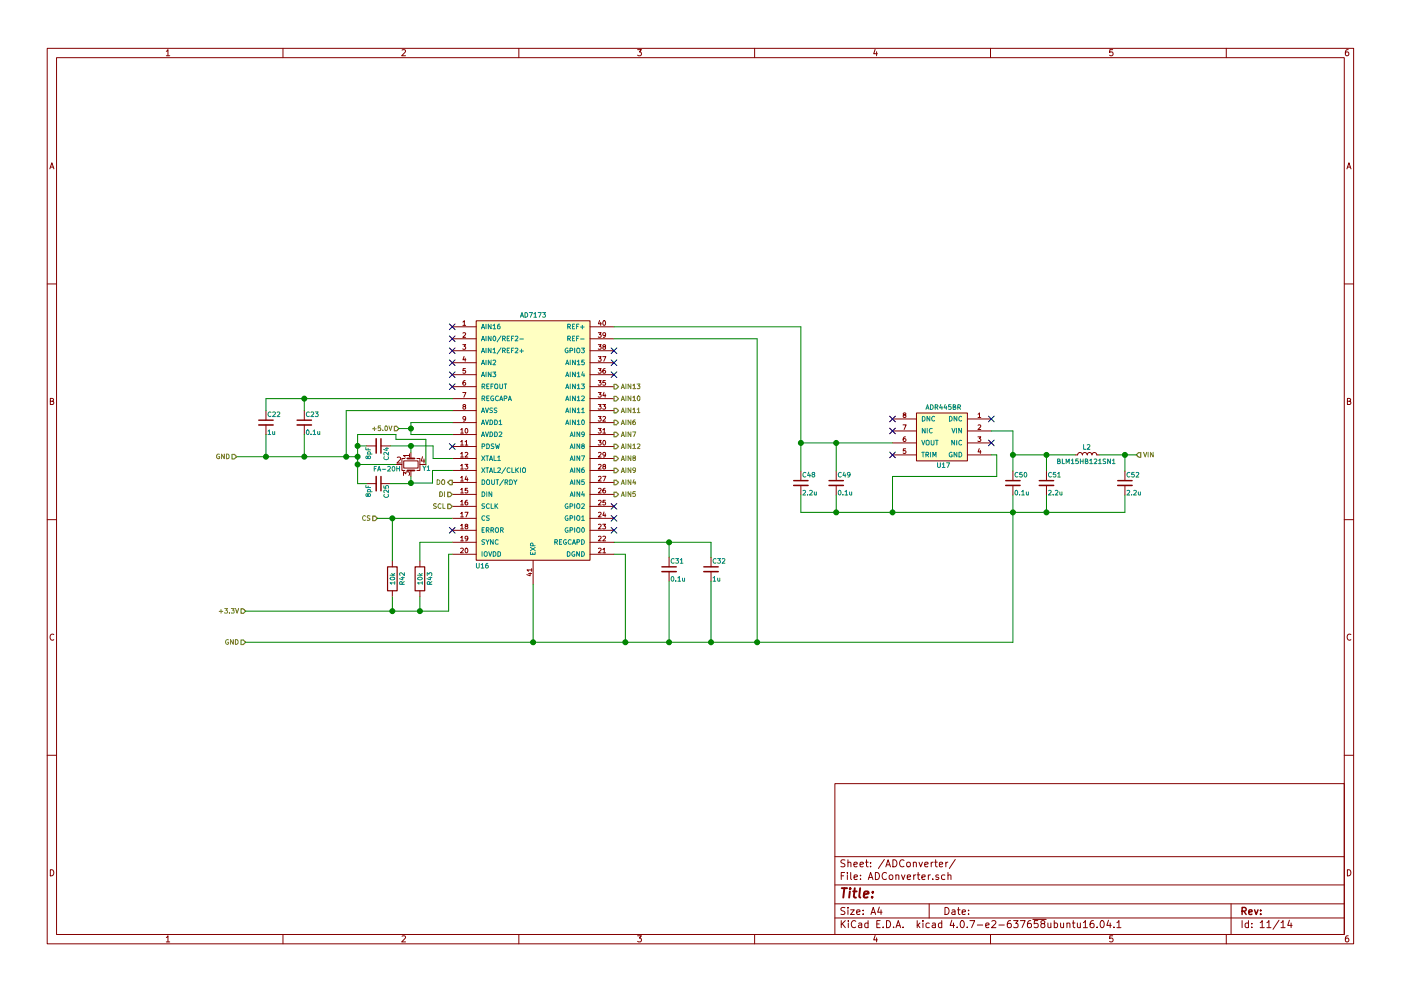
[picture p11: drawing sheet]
<svg xmlns="http://www.w3.org/2000/svg" width="297mm" height="210mm" viewBox="0 0 297 210" stroke-linecap="round" stroke-linejoin="round" font-family="sans-serif">
<g fill="none" stroke="#840000" stroke-width=".21">
<path d="M10 10.3h277v189.9h-277zM12 12.2h273v186.1h-273zM35.3 10.9l.3-.4v1.3M35.3 11.8h.7M60 10.3v1.9M85.2 10.6l.5-.1 .3 .4-.8 .9h.8M110 10.3v1.9M135.2 10.5h.8l-.4 .5 .3 .1 .1 .2-.1 .4-.2 .1-.5-.1M160 10.3v1.9M185.5 10.5l-.3 .9h.8M185.9 11v.8M210 10.3v1.9"/>
<path d="M235.9 10.5h-.6v.6h.6l.1 .5-.3 .2-.4-.1M260 10.3v1.9M285.9 10.5l-.4 .1-.2 .2-.1 .8 .3 .2 .4-.1 .1-.4-.1-.2-.4-.1-.3 .3M10.6 35.8l.4-1.3 .4 1.3M10.7 35.5h.6M285.6 35.8l.4-1.3 .4 1.3M285.7 35.5h.6M10 60.2h2M95.9 69.3h5.1M95.9 71.9h5.1M95.9 74.4h5.1M95.9 77h5.1"/>
<path d="M95.9 79.5h5.1M98.1 73.1h.6l-.3 .4 .3 .2v.3h-.6M98.1 68.3l.4-.3v1M98.1 70.7l.4-.1 .2 .3-.6 .7h.6M98.1 69h.6M98.4 75.6l-.3 .7h.7M98.6 76v.7M98.7 78.2h-.5l-.1 .5 .5-.1 .1 .4-.2 .2-.4-.1M101 68.1h24.1v50.8h-24.1zM125.1 69.3h5.1M125.1 71.9h5.1M125.1 74.4h5.1"/>
<path d="M125.1 77h5.1M125.1 79.5h5.1M126.8 78.2h.7l-.4 .4 .4 .2-.1 .3h-.6M126.8 75.7h.7l-.4 .3 .4 .2-.1 .3h-.6M126.8 73.1h.7l-.4 .4 .4 .2-.1 .3h-.6M126.8 70.6h.7l-.4 .4 .4 .1-.1 .4h-.6M127.1 68l-.2 .7h.6M127.4 68.4v.6M127.8 75.7h.6l-.4 1M127.9 68.1l.2-.1a.48 .48 0 0 1 .3 .6 .48 .48 0 0 1-.4 .4l-.2-.3zM128 73.6l-.1-.4h.4v.3l-.5 .2 .2 .4 .4-.2-.2-.3M128.3 78.2l-.4 .2-.1 .6 .2 .2 .3-.1v-.5h-.3l-.2 .2"/>
<path d="M128.4 71l-.2 .2-.4-.2 .1-.3 .3-.1a.62 .62 0 0 1-.1 1h-.2M285 60.2h2M10.7 85.1h.5l.1-.5-.6-.1v1.3h.5l.2-.4-.3-.3M56.4 87.1v2M56.4 90.2v2M64.5 87.1v2M64.5 90.2v2M77.7 94.6h2.1M80.8 94.6h2M83.9 98.5h1.3M84.2 97.1l.5-.1 .2 .3-.7 .9h.7M85.6 97.8h3v1.5h-3z"/>
<path d="M85.9 97.3h-.7v2.5h.7M86.8 96.6h-1.3l.4 .4M86.8 96.3v.7M87.1 96v1.3M87.1 99.8v1.3M88.4 97.3h.6v2.5h-.6M89 98.5h1.3M89.6 96.9l-.3 .9h.8M89.9 97.4v.8M95.9 82h5.1M95.9 84.6h5.1M95.9 87.1h5.1"/>
<path d="M95.9 89.7h5.1M95.9 92.2h5.1M95.9 94.7h5.1M95.9 97.3h5.1M95.9 99.8h5.1M97.7 91.2l.3-.3v1M97.7 93.7l.3-.3v1M97.7 96.3l.3-.3v1M97.7 98.8l.3-.3v1M97.7 91.9h.5M97.7 94.4h.5M97.7 97h.5"/>
<path d="M97.7 99.5h.5M98.1 83.3h.7l-.5 1M98.3 86.3l-.1-.4h.4l.1 .3-.6 .2 .2 .4 .4-.2-.2-.3M98.6 98.5h.6l-.3 .4 .3 .2-.1 .3h-.5M98.6 93.7l.3-.3v1M98.6 96.1l.4-.1 .2 .3-.6 .7h.6M98.6 94.4h.6M98.6 80.7l-.4 .3-.1 .6 .2 .1 .4-.1-.1-.4-.3-.1-.2 .2M98.7 91l.2-.1a.48 .48 0 0 1 .3 .5 .48 .48 0 0 1-.4 .4l-.2-.3zM98.7 88.8l-.2 .2-.4-.2 .1-.3 .3-.1a.62 .62 0 0 1 0 1h-.3M125.1 82h5.1M125.1 84.6h5.1"/>
<path d="M125.1 87.1h5.1M125.1 89.7h5.1M125.1 92.2h5.1M125.1 94.7h5.1M125.1 97.3h5.1M125.1 99.8h5.1M126.8 93.4h.7l-.4 .4 .4 .2-.1 .3h-.6M126.8 90.9h.7l-.4 .4 .4 .2-.1 .3h-.6M126.8 88.4h.7l-.4 .3 .4 .2-.1 .3h-.6M126.8 85.8h.7l-.4 .4 .4 .2-.1 .3h-.6M126.8 83.3h.7l-.4 .4 .4 .1-.1 .4h-.6M126.8 80.7h.7l-.4 .4 .4 .2-.1 .3h-.6"/>
<path d="M126.9 98.6l.4-.1 .2 .3-.7 .7h.7M126.9 96.1l.4-.1 .2 .3-.7 .7h.7M127.8 85.8h.6l-.3 .4 .3 .2-.1 .3h-.5M127.8 91.2l.3-.3v1M127.8 88.5l.4-.1 .2 .2-.6 .8h.6M127.8 91.9h.6M127.9 93.5l.2-.1a.48 .48 0 0 1 .3 .6 .48 .48 0 0 1-.4 .4l-.2-.3zM128 99l-.1-.4h.4v.3l-.5 .2 .2 .4 .4-.2-.2-.3M128.1 83.2l-.3 .7h.6M128.3 83.6v.7M128.3 80.7h-.4l-.1 .5h.5l.1 .4-.2 .1-.4-.1M128.4 96.4l-.2 .2-.4-.2 .1-.3 .3-.1a.62 .62 0 0 1-.1 1h-.2"/>
<path d="M169.8 99.9v2.1M177.3 99.9v2.1M189.2 88.9h5.1M189.2 91.4h5.1M189.2 94h5.1M189.2 96.5h5.1M191.5 90.1h.6l-.4 1M191.7 88l-.2-.3 .5-.1v.3l-.5 .3 .2 .4 .4-.2-.2-.4M192 92.7l-.5 .2v.6l.2 .2 .3-.1v-.5h-.3l-.2 .1M192 95.2h-.5v.5h.5l.1 .3-.2 .2-.4-.1M194.3 87.6h10.8v10.2h-10.8zM194.3 95.2h.1"/>
<path d="M205.1 88.9h5.1M205.1 91.4h5.1M205.1 94h5.1M205.1 96.5h5.1M207.3 92.7h.6l-.3 .4 .3 .1v.4h-.6M207.4 87.9l.3-.3v1M207.4 90.2l.3-.1 .2 .3-.6 .7h.6M207.4 88.6h.5M207.6 95.2l-.2 .7h.6M207.8 95.5v.7M214.8 99.9v2.1M221.9 99.9v2.1"/>
<path d="M228 96.5h.5l.1-.3 .3-.2 .4 .1 .2 .4 .1-.3 .3-.2 .4 .1 .2 .4 .1-.3 .3-.2 .4 .1 .2 .4 .1-.3 .3-.2 .5 .1 .1 .4h.5M238.5 99.9v2.1M285.7 85.1h.5l.1-.5-.6-.1v1.3h.5l.2-.4-.3-.3M10 110.3h2M77.7 102.6h2.1M80.8 102.6h2M83.2 119v1.3M85.5 100.9v-.8l.5 .4 .1-.4h.6l.1 .2-.1 .6M89 119v1.3M95.9 117.6h5.1M95.9 115.1h5.1M95.9 112.5h5.1"/>
<path d="M95.9 102.4h5.1M95.9 110h5.1M95.9 104.9h5.1M95.9 107.4h5.1M97.7 116.4l.3-.1 .2 .3-.6 .7h.6M97.7 101.3l.3-.2v1M97.7 103.9l.3-.3v1M97.7 106.4l.3-.3v1M97.7 109l.3-.3v1M97.7 111.5l.3-.3v1M97.7 114l.3-.2v1M97.7 102.1h.5"/>
<path d="M97.7 104.6h.5M97.7 107.1h.5M97.7 109.7h.5M97.7 112.2h.5M97.7 114.8h.5M98.6 108.7h.6l-.4 1M98.7 116.4l.2-.1a.48 .48 0 0 1 .3 .5 .48 .48 0 0 1-.4 .4l-.2-.3zM98.8 111.7l-.1-.4h.4v.3l-.5 .2 .2 .4 .4-.2-.2-.3M98.9 101l-.3 .7h.6M99.1 106.1l-.4 .3-.1 .6 .2 .1 .3-.1v-.4l-.3-.1-.2 .2M99.1 101.4v.7M99.1 103.6h-.4l-.1 .5 .5-.1 .1 .4-.2 .2-.4-.1"/>
<path d="M99.2 114.2l-.2 .2-.4-.2 .1-.3 .3-.1a.62 .62 0 0 1-.1 1h-.2M113 118.9v5M125.1 117.6h5.1M125.1 115.1h5.1M125.1 112.5h5.1M125.1 102.4h5.1M125.1 110h5.1M125.1 104.9h5.1M125.1 107.4h5.1M126.9 116.4l.4-.1 .2 .3-.7 .7h.7M126.9 113.9l.4-.1 .2 .2-.7 .8h.7M126.9 111.3l.4-.1 .2 .3-.7 .7h.7"/>
<path d="M126.9 108.8l.4-.1 .2 .3-.7 .7h.7M126.9 106.2l.4-.1 .2 .3-.7 .7h.7M126.9 103.7l.4-.1 .2 .3-.7 .7h.7M126.9 101.2l.4-.1 .2 .2-.7 .8h.7M127.8 111.2h.6l-.3 .4 .3 .2-.1 .3h-.5M127.8 101.1h.6l-.4 1M127.8 116.6l.3-.3v1M127.8 113.9l.4-.1 .2 .2-.6 .8h.6M127.8 117.3h.6M128.1 108.6l-.3 .7h.6M128.3 103.6l-.4 .2-.1 .6 .2 .2 .3-.1v-.5h-.3l-.2 .2M128.3 109v.7"/>
<path d="M128.3 106.1h-.4l-.1 .5h.5l.1 .4-.2 .1-.4-.1M141.9 118.2v2.1M150.7 118.2v2.1M169.8 103v2M177.3 103v2M214.8 103v2M221.9 103v2M238.5 103v2M285 110.3h2M11.4 134.6a.58 .58 0 0 0-.8 .6 .58 .58 0 0 0 .8 .5M83.2 125.3v1.3M89 125.3v1.3"/>
<path d="M112.1 121.7h.6M112.4 121.5v.7l-.7-.3M112.7 120.9h-1l.3 .3M112.7 120.6v.6M141.9 121.3v2M150.7 121.3v2M286.4 134.6a.58 .58 0 0 0-.8 .6 .58 .58 0 0 0 .8 .5M10 160.2h2M177 166.3h108v32h-108zM285 160.2h2M10.7 184.5a.65 .65 0 0 1 .7 .7 .65 .65 0 0 1-.7 .6zM35.3 198.9l.3-.4v1.3"/>
<path d="M35.3 199.8h.7M60 198.3v1.9M85.2 198.6l.5-.1 .3 .4-.8 .9h.8M110 198.3v1.9M135.2 198.5h.8l-.4 .5 .3 .1 .1 .2-.1 .4-.2 .1-.5-.1M160 198.3v1.9M177 194.8h108M177 191.8h108M177 187.8h108M177 181.8h108M178.4 195.3v1.5M178.4 185.8h.5"/>
<path d="M178.6 196l.6 .8M179.1 185.1h-.7v1.5M179.1 192.6l-.5-.1-.3 .3 .1 .3 .7 .4v.4l-.2 .1-.6-.1M179.1 182.5l-.5-.1-.3 .3 .1 .3 .7 .4v.4l-.2 .1-.6-.1M179.2 195.3l-.8 .9M179.7 185.1v.2M179.7 185.6v1M179.8 192.5v.2M179.8 183.1l.2-.2 .4 .1v.9M179.8 182.4v1.5M179.8 193v1M179.9 195.3v.2"/>
<path d="M179.9 195.8v1M180.3 193h.8l-.8 1h.8M180.4 185.1v1.3l.2 .2M181.1 183.4l.7-.1-.1-.3-.4-.1-.2 .2v.7h.6M181.1 186.1l.7-.1-.1-.3-.4-.1-.2 .2 .1 .7h.5M181.4 195.5a.71 .71 0 0 0-1 .5 .71 .71 0 0 0 .8 .8l.2-.1M181.6 193.5l.7-.1v-.3l-.4-.1-.3 .2 .1 .7h.6M182.1 195.9h.6v.9M182.3 183.4l.8-.1-.1-.3-.4-.1-.3 .2 .1 .7h.6M182.4 186.5v.1M182.4 185.7v.1M182.7 196.2l-.7 .3 .2 .3 .5-.1"/>
<path d="M183 193.9v.1M183 193.1v.1M183.5 182.9h.6M183.7 182.4v1.3l.4 .2M184 195.9l-.4-.1-.3 .3 .1 .6 .2 .1 .4-.1M184 195.3v1.5M184.1 186.6l.5-1.5 .5 1.5M184.2 186.2h.7M184.6 183.8v.1M184.6 183v.1M184.7 194l.4-1.5 .5 1.5M184.8 193.6h.7"/>
<path d="M185.5 198.5l-.3 .9h.8M185.6 185.1a.76 .76 0 0 1 .9 .8 .76 .76 0 0 1-.9 .7zM185.9 199v.8M185.9 196h.5M186.4 192.5l-.3 1h.9M186.6 195.3h-.7v1.5h.7M186.8 193v1M187.2 196.7v.1M187.5 182.3l-1.3 2M187.8 183.9l.5-1.5 .5 1.5M187.9 183.5h.7M188 195.3a.76 .76 0 0 1 .8 .8 .76 .76 0 0 1-.8 .7z"/>
<path d="M188 185.3a.71 .71 0 0 0-1 .5 .71 .71 0 0 0 .7 .8l.3-.1M188.6 185.7l.2-.1 .4 .1 .1 .6-.1 .2-.4 .1-.2-.1zM189.3 182.4a.76 .76 0 0 1 .9 .8 .76 .76 0 0 1-.9 .7zM189.5 196.7v.1M189.9 185.7l.2-.1 .4 .1 .1 .9M189.9 185.6v1M190 196.8l.4-1.5 .6 1.5M190.1 196.4h.7M191.1 185.6l.4 1 .4-1M191.5 196.7v.1M191.7 182.6a.71 .71 0 0 0-1 .5 .71 .71 0 0 0 .7 .8l.3-.1M192.3 183.1l.2-.2 .4 .2 .1 .5-.1 .2-.4 .1-.2-.1z"/>
<path d="M192.4 186.1l.7-.1-.1-.3-.4-.1-.2 .2v.7h.6M193.6 183.1l.3-.2 .3 .1 .1 .9M193.6 182.9v1M193.7 185.6v1M194.2 185.6l-.5 .3M194.5 195.3v1.5M194.5 185.6h.5M194.6 196.3l.4 .5M194.7 185.1v1.3l.3 .2M194.8 182.9l.4 1 .4-1M195 195.8l-.5 .6M195.5 186.1l.7-.1-.1-.3-.4-.1-.2 .2v.7h.6"/>
<path d="M195.7 195.3v.2M195.7 195.8v1M196.1 183.4l.7-.1-.1-.3-.4-.1-.2 .2v.7h.6M196.8 185.6v1M197 191.8v3M197 195.9l-.4-.1-.3 .3 .1 .6 .2 .1 .4-.1M197.3 185.6l-.5 .3M197.4 182.9v1M197.7 195.9h.6v.9M197.8 186.5v.1M197.9 182.9l-.5 .3M198.2 182.9h.5"/>
<path d="M198.3 196.2l-.7 .3 .2 .3 .5-.1M198.4 182.4v1.3l.3 .2M199 185.7l-.4-.1-.2 .2 .1 .2 .5 .2v.3h-.6M199.2 183.4l.7-.1-.1-.3-.4-.1-.2 .2v.7h.6M199.7 195.9l-.5-.1-.2 .3v.6l.2 .1 .5-.1M199.7 195.3v1.5M200.3 185.7l-.4-.1-.3 .3 .1 .6 .2 .1 .4-.1M200.4 192.5a.76 .76 0 0 1 .8 .8 .76 .76 0 0 1-.8 .7zM200.5 182.9v1M201 182.9l-.5 .3M201 185.7l.2-.1 .4 .1v.9M201 185.1v1.5"/>
<path d="M201.8 195.2l-.4 1.1h1M201.9 193.1h.5l.1 .9M202.2 195.8v1M202.5 193.4l-.7 .3 .2 .3 .5-.1M202.5 182.3l-1.2 2M202.9 196.7v.1M203 193h.6M203.2 192.5v1.3l.4 .2M203.8 195.4l.1-.1a.8 .8 0 0 1 .6 .8 .8 .8 0 0 1-.6 .7 .97 .97 0 0 1-.1-1.4zM204 193.5l.7-.1-.1-.3-.4-.1-.2 .2 .1 .7h.5M205.1 196.7v.1M205.4 193.9v.1"/>
<path d="M205.4 193.1v.1M205.6 195.3h1.1l-.7 1.5M207.2 196.3h1.2M209 196.3l.7-.1v-.3l-.5-.1-.2 .2 .1 .7h.6M210 198.3v1.9M210.3 195.5l.6-.2 .3 .5-1 1h1M211.8 196.3h1.1M214.3 195.3l-.5 .1a1.11 1.11 0 0 0-.1 1.3l.4 .1 .3-.1v-.5l-.3-.3-.4 .1-.1 .2M214.9 195.3h.9l-.5 .6 .5 .1v.7l-.2 .1-.7-.1M216.3 195.3h1l-.6 1.5M218.5 195.3l-.4 .1a1.11 1.11 0 0 0-.1 1.3l.4 .1 .2-.1 .1-.5-.3-.3-.4 .1-.2 .2M219 195.1h2.8"/>
<path d="M220 195.3h-.7v.7h.7l.1 .2-.1 .5-.2 .1-.5-.1M221 196l-.3-.3 .1-.2 .2-.2 .4 .1 .1 .2v.2l-.5 .2-.3 .3 .1 .4 .2 .1h.3l.2-.3v-.2l-.2-.3M222.2 195.8v.9l.4 .1 .2-.1M222.8 195.8v1M223.5 195.9l.5-.1 .2 .3-.1 .6h-.6M223.5 195.3v1.5M224.9 195.8v.9l.4 .1 .2-.1M225.5 195.8v1M226.2 196l.2-.2 .4 .1v.9M226.2 195.8v1M227.4 195.8h.5M227.6 195.3v1.3l.3 .2"/>
<path d="M228.4 195.8l.1 .9 .4 .1 .2-.1M229.1 195.8v1M229.7 195.8l.4-.5v1.5M229.7 196.8h.9M231.8 195.3l-.4 .1a1.11 1.11 0 0 0-.1 1.3l.4 .1 .2-.1 .1-.5-.3-.3-.4 .1-.2 .2M232.6 196.7v.1M233.4 195.5l.2-.2a.8 .8 0 0 1 .5 .8 .8 .8 0 0 1-.5 .7l-.4-.5zM235 195.2l-.3 1.1h.9M235.4 195.8v1M235.9 198.5h-.6v.7l.6-.1 .1 .5-.3 .2-.4-.1M236.2 196.7v.1M236.8 195.8l.4-.5v1.5"/>
<path d="M236.8 196.8h.9M260 198.3v1.9M261 191.8v6.5M263.3 195.3v1.5M264.7 195.9l-.4-.1-.3 .3 .1 .6 .2 .1 .4-.1M264.7 195.3v1.5M265.4 196.7v.1M265.4 195.9v.1M267.2 195.8l.4-.5v1.5M267.2 196.8h.8M268.6 195.8l.4-.5v1.5M268.6 196.8h.9"/>
<path d="M271.2 195.2l-1.3 2M271.6 195.8l.4-.5v1.5M271.6 196.8h.9M273.4 195.2l-.4 1.1h1M273.7 195.8v1M285.7 184.5a.65 .65 0 0 1 .7 .7 .65 .65 0 0 1-.7 .6zM285.9 198.5l-.4 .1-.2 .3-.1 .7 .3 .2 .4-.1 .1-.4-.1-.2-.4-.1-.3 .3"/>
</g>
<g fill="none" stroke="#840000" stroke-width=".3">
<path d="M54.9 89.1h3M63 89.1h3M80.8 93.1v3M80.8 101.1v3M168.3 102h3M175.8 102h3M213.2 102h3.1M220.3 102h3.1M237 102h3M140.3 120.3h3.1M149.2 120.3h3.1M263.3 193.3l.8-.1 .1-.2-.1-.3-.2-.2h-.6v1.5"/>
<path d="M263.7 193.3l.5 .7M264.8 193.5l.7-.1-.1-.3-.4-.1-.2 .2v.7h.6M266 193l.3 1 .4-1M267.3 193.9v.1M267.3 193.1v.1"/>
</g>
<path d="M178.5 188.4h1.1M179 188.4l-.2 2M180.2 189.1l-.2 1.3M180.3 188.4l-.1 .2 .2-.1-.1-.1-.1 .2M180.9 189.1h.7M181.2 188.4l-.2 1.8 .1 .1 .4 .1M182.4 188.4l-.2 1.8 .2 .2M183.2 189.8l.9-.2v-.4l-.6-.1-.3 .3v.9h.7M184.9 190.3v.1M185.1 189.2l-.1 .2-.1-.1 .2-.1-.1 .2" fill="none" stroke="#840000" stroke-width=".41"/>
<g fill="#ffffc2" stroke="#ffffc2" stroke-width=".21">
<path d="M101 68.1h24.1v50.8h-24.1z"/>
<path d="M194.3 87.6h10.8v10.2h-10.8z"/>
</g>
<g fill="none" stroke="#008484" stroke-width=".21">
<path d="M102.1 69.8l.3-1 .3 1M102.1 72.3l.3-1 .3 1M102.1 74.8l.3-.9 .3 .9M102.1 77.4l.3-1 .3 1M102.1 79.9l.3-1 .3 1M102.2 69.5h.4M102.2 72h.4M102.2 74.6h.4M102.2 77.1h.4M102.2 79.6h.4M103 68.8v1M103 71.3v1"/>
<path d="M103 73.9v.9M103 76.4v1M103 78.9v1M104.1 68.8v1l-.6-1v1M104.1 71.3v1l-.6-1v1M104.1 73.9v.9l-.6-.9v.9M104.1 76.4v1l-.6-1v1M104.1 78.9v1l-.6-1v1M104.5 78.9h.6l-.3 .4 .3 .2v.3h-.6M104.5 69.1l.3-.3v1M104.5 74.1l.3-.2v.9M104.5 76.5l.4-.1 .2 .3-.6 .7h.6"/>
<path d="M104.5 69.8h.6M104.5 74.8h.6M104.7 71.4l.1-.1a.48 .48 0 0 1 .3 .5 .48 .48 0 0 1-.4 .5l-.2-.4zM105.9 68.8l-.4 .2v.6l.2 .2 .3-.1-.1-.5h-.2l-.2 .1M106.2 71.3l-.8 1.2M106.2 73.8l-.8 1.3M106.6 71.9l.4-.1 .1-.4-.5-.1v1M106.6 74.4l.4-.1 .1-.3-.5-.1v.9M106.8 71.9l.3 .4M106.8 74.4l.3 .4M107.5 71.8h.4M107.5 74.3h.4"/>
<path d="M108 71.3h-.5v1h.5M108 73.9h-.5v.9h.5M108.4 71.8h.4M108.4 74.3h.4M108.9 71.3h-.5v1M108.9 73.9h-.5v.9M109.2 71.4l.4-.1 .2 .3-.6 .7h.6M109.2 74l.4-.1 .2 .2-.6 .7h.6M110.2 71.9h.8M110.2 74.5h.8M110.3 67.3l.4-1 .3 1M110.4 67h.5"/>
<path d="M110.6 74.1v.7M111.3 66.3a.5 .5 0 0 1 .6 .5 .5 .5 0 0 1-.6 .5zM112.2 66.3h.7l-.5 1M113.2 66.6l.3-.3v1M113.2 67.3h.6M114.1 66.3h.7l-.5 1M115 66.3h.6l-.3 .4 .3 .2v.3h-.6M119.9 79.9l.4-1 .3 1M119.9 77.4l.4-1 .3 1M120 77.1h.5M120 79.6h.5M120.4 69.3h.5v-.4l-.5-.1v1"/>
<path d="M120.4 71.9l.5-.1v-.4l-.5-.1v1M120.4 73.9a.45 .45 0 0 0-.6 .5 .45 .45 0 0 0 .6 .3v-.3h-.2M120.6 69.3l.4 .5M120.6 71.9l.4 .4M120.9 74.4l.4-.1 .1-.3-.5-.1v.9M120.9 76.4v1M120.9 78.9v1M121.4 71.8h.3M121.4 69.3h.3M121.8 68.8h-.4v1h.4M121.8 71.3h-.4v1h.4M121.8 73.9v.9"/>
<path d="M122 78.9v1l-.6-1v1M122 76.4v1l-.6-1v1M122.3 71.8h.3M122.3 69.3h.3M122.4 79.2l.3-.3v1M122.4 76.7l.3-.3v1M122.4 79.9h.6M122.4 77.4h.6M122.4 73.9h.3l.2 .1v.7l-.2 .1-.4-.1v-.5zM122.7 68.8h-.4v1M122.7 71.3h-.4v1M123.1 71.9h.8"/>
<path d="M123.1 69.4h.8M123.3 73.9h.6l-.3 .3 .3 .2v.3h-.6M123.5 69v.8M123.6 78.9l-.3 .7h.7M123.8 79.3v.6M123.9 76.4h-.5l-.1 .5 .5-.1 .1 .4-.2 .2-.4-.1M56.8 91.5l.3-.3v1M56.8 92.2h.6M57.5 87.5a.44 .44 0 0 0-.7 .4 .44 .44 0 0 0 .7 .4M57.8 87.5l.4-.1 .2 .3-.6 .7h.6M57.8 91.5l.1 .6h.3M58.2 91.5v.7"/>
<path d="M58.8 87.5l.3-.1 .2 .3-.6 .7h.6M65 91.3l.2-.1a.48 .48 0 0 1 .4 .5 .48 .48 0 0 1-.5 .4l-.2-.3zM65.6 87.5a.44 .44 0 0 0-.7 .4 .44 .44 0 0 0 .7 .4M65.9 87.5l.4-.1 .2 .3-.6 .7h.6M65.9 92.1v.1M66.4 91.5l.3-.3v1M66.4 92.2h.6M66.9 87.4h.6l-.4 .4 .4 .2-.1 .3h-.5M67.4 91.5v.6h.4M67.8 91.5v.7M77.6 95v.4h1M77.9 96.3h1"/>
<path d="M78 96.3l-.1-.2 .2-.2 .4 .1v.3M78 96.9l.2-.2 .4 .2-.1 .4h-.3l-.3-.5h-.3l.1 .5 .3-.2M78.1 95.1v.3M79.3 99.4h.4M79.8 99h-.5v.9M80.1 99.9l.3-.9 .3 .9M80.1 99.7h.5M81 99.6h.8M81.5 96.9a.44 .44 0 0 0 .4 .6 .44 .44 0 0 0 .4-.6M81.7 95.1h.7M82 95v.6l-.7-.3M82.2 99.1l.4-.1 .2 .2-.6 .7h.6"/>
<path d="M82.4 96v.6l-.7-.6-.3 .2 .1 .3M83.2 99.1l.2-.1a.48 .48 0 0 1 .3 .5 .48 .48 0 0 1-.4 .4l-.2-.3zM84.1 99.4h.6M84.1 99v.9M84.7 99v.9M89.6 98.8l.4 .6 .3-.6M90 99.4v.4M90.6 99.1l.3-.3v1M90.6 99.8h.5M102.1 87.5l.3-.9 .3 .9M102.1 90.1l.3-1 .3 1M102.1 92.6l.3-1 .3 1"/>
<path d="M102.1 96.7l.7 1M102.1 99.3l.7 .9M102.2 87.3h.4M102.2 89.8h.4M102.2 92.3h.4M102.2 82h.5v-.4l-.5-.1v1M102.2 84.6l.5-.1v-.4l-.5-.1v1M102.2 94.7h.5v-.4l-.5-.1v1M102.5 82l.3 .5M102.5 84.6l.3 .4M102.8 96.7l-.7 1M102.8 99.3l-.7 .9"/>
<path d="M102.9 86.6l.4 .9 .3-.9M102.9 89.1l.4 1 .3-1M102.9 91.6l.4 1 .3-1M103 96.7h.6M103 99.3h.6M103.2 94.2a.5 .5 0 0 1 .6 .5 .5 .5 0 0 1-.6 .5zM103.2 82h.3M103.2 84.5h.3M103.3 96.7v1M103.3 99.3v.9M103.7 81.5h-.5v1h.5M103.7 84h-.5v1h.5"/>
<path d="M103.8 97.7l.3-1 .3 1M103.9 97.4h.4M103.9 100h.4M103.9 89.1a.5 .5 0 0 1 .6 .5 .5 .5 0 0 1-.6 .5zM103.9 91.6a.5 .5 0 0 1 .6 .5 .5 .5 0 0 1-.6 .5zM104.1 82h.3M104.4 86.6l-.5 .1a.41 .41 0 0 0 .5 .5l-.1 .3h-.5M104.6 81.5h-.5v1M104.6 84.1a.45 .45 0 0 0-.6 .4 .45 .45 0 0 0 .7 .4v-.3h-.2M104.7 94.2l-.5 .1a.41 .41 0 0 0 .5 .5l-.1 .3h-.5M104.7 96.7v1h.5M104.7 99.3v.9h.5"/>
<path d="M104.9 89.1a.5 .5 0 0 1 .6 .5 .5 .5 0 0 1-.6 .5zM104.9 91.6a.5 .5 0 0 1 .6 .5 .5 .5 0 0 1-.6 .5zM104.9 81.6l.2-.1 .4 .1-.1 .8-.5-.1zM105.1 94.2l.2 1 .2-.7 .2 .7 .2-1M105.4 86.6l-.6 .1a.41 .41 0 0 0 .5 .5v.3h-.5M105.5 97l.3-.3v1M105.5 99.4l.4-.1 .2 .2-.6 .7h.6M105.5 97.7h.6M105.7 84.1a.44 .44 0 0 0-.7 .4 .44 .44 0 0 0 .7 .4M105.8 89.4l.3-.3v1M105.8 91.7l.4-.1 .2 .3-.6 .7h.6M105.8 90.1h.6"/>
<path d="M105.9 85l.4-1 .3 1M106 81.5v.8l.2 .2 .4-.2v-.8M106 84.7h.5M106.9 81.5h.5M106.9 84.6l.5-.1v-.4l-.5-.1v1M107.2 81.5v1M107.2 99.2l-.8 1.3M107.8 85l.3-1 .3 1M107.8 84.7h.5M108.1 99.4a.44 .44 0 0 0-.6 .4 .44 .44 0 0 0 .6 .3M108.5 99.3v.9h.5M109.3 99.3v.9"/>
<path d="M109.5 99.7l.4 .5M109.9 99.3l-.6 .5M110.3 99.3v.9M110.8 99.4l.2-.1 .4 .1-.1 .8-.5-.1zM119.9 90.1l.4-1 .3 1M119.9 87.5l.4-.9 .3 .9M119.9 85l.4-1 .3 1M119.9 82.5l.4-1 .3 1M120 84.7h.5M120 87.3h.5M120 89.8h.5M120 82.2h.5"/>
<path d="M120.9 95.2l.3-1 .3 1M120.9 92.6l.3-1 .3 1M120.9 97.7l.3-1 .3 1M120.9 81.5v1M120.9 84v1M120.9 86.6v.9M120.9 89.1v1M121 92.3h.4M121 94.9h.4M121 97.4h.4M121 100h.4M121.8 91.6v1"/>
<path d="M121.8 94.2v1M121.8 96.7v1M121.8 99.3v.9M122 89.1v1l-.6-1v1M122 86.6v.9l-.6-.9v.9M122 84v1l-.6-1v1M122 81.5v1l-.6-1v1M122.4 89.4l.3-.3v1M122.4 86.8l.3-.2v.9M122.4 84.3l.3-.3v1M122.4 81.8l.3-.3v1M122.4 90.1h.6"/>
<path d="M122.4 87.5h.6M122.4 85h.6M122.4 82.5h.6M122.9 94.2v1l-.6-1v1M122.9 91.6v1l-.6-1v1M122.9 99.3v.9l-.6-.9v.9M122.9 96.7v1l-.6-1v1M123.3 81.5h.6l-.3 .4 .3 .1v.4h-.6M123.3 96.7h.7l-.5 1M123.3 86.8l.3-.2v.9M123.3 84.1l.4-.1 .2 .3-.6 .7h.6M123.3 87.5h.6"/>
<path d="M123.4 89.2l.2-.1a.48 .48 0 0 1 .3 .5 .48 .48 0 0 1-.4 .4l-.2-.3zM123.5 94.6l-.1-.3 .4-.1 .1 .3-.6 .3 .2 .4 .4-.2-.2-.4M123.8 99.3l-.4 .2-.1 .6 .2 .1 .4-.1-.1-.4-.3-.1-.2 .2M123.9 92.1l-.2 .1-.4-.1 .1-.4 .3-.1a.62 .62 0 0 1-.1 1h-.2M195.4 93.4l.4 1 .3-1M195.4 96h.6M195.6 88.3a.5 .5 0 0 1 .5 .5 .5 .5 0 0 1-.5 .5zM195.7 96v.9M196.1 90.9v1l-.5-1v1M196.3 96.5l.5-.1v-.3l-.5-.1v.9M196.3 86.9l.3-1 .4 1M196.4 86.6h.5"/>
<path d="M196.5 93.5l.3-.1 .2 .2v.7l-.2 .1-.4-.1-.1-.6zM196.6 96.5l.3 .4M196.6 90.9v1M197.1 88.3v1l-.6-1v1M197.3 85.9a.5 .5 0 0 1 .6 .5 .5 .5 0 0 1-.6 .5zM197.3 96v.9M197.4 93.4v.8l.2 .2 .4-.2v-.8M197.7 91a.44 .44 0 0 0-.7 .4 .44 .44 0 0 0 .7 .4M197.8 96.9v-.9l.3 .7 .4-.7v.9M198.2 88.4a.44 .44 0 0 0-.7 .4 .44 .44 0 0 0 .7 .4M198.3 86.4h.5v-.4l-.5-.1v1M198.3 93.4h.6"/>
<path d="M198.5 86.4l.4 .5M198.6 93.4v1M198.8 98.2v.8l.2 .2 .4-.2v-.8M199.5 85.8l-.3 .7h.6M199.7 86.2v.7M199.8 98.5l.3-.3v1M199.8 99.2h.6M200.4 85.8l-.2 .7h.6M200.6 86.2v.7M200.7 98.2h.6l-.4 1M201.3 88.3a.5 .5 0 0 1 .6 .5 .5 .5 0 0 1-.6 .5zM201.6 85.9h-.5v.5l.5-.1 .1 .4-.2 .2-.4-.1"/>
<path d="M201.8 90.9l.4 1 .3-1M201.8 96a.45 .45 0 0 0-.6 .5 .45 .45 0 0 0 .7 .3v-.3h-.2M202.1 86.4l.4-.1 .1-.3-.5-.1v1h.4l.2-.4-.3-.1M202.4 93.4v1l-.6-1v1M202.8 90.9v1M202.8 93.4v1M202.9 88.3v1l-.6-1v1M202.9 96v.9l-.6-.9v.9M203.1 86.4h.5v-.4l-.5-.1v1M203.3 96a.5 .5 0 0 1 .6 .5 .5 .5 0 0 1-.6 .4zM203.3 86.4l.4 .5M203.9 90.9v1l-.6-1v1"/>
<path d="M203.9 88.4a.44 .44 0 0 0-.6 .4 .44 .44 0 0 0 .6 .4M203.9 93.5a.44 .44 0 0 0-.6 .4 .44 .44 0 0 0 .6 .4M224.2 97.9l.5-.1v-.3l-.5-.1v1h.4l.2-.4-.2-.1M225.2 97.4v1h.5M226 98.4v-1l.4 .7 .3-.7v1M227.1 97.7l.3-.3v1M227.1 98.4h.6M228.6 97.4h-.5v.5l.4-.1 .2 .4-.3 .2-.3-.1M229.1 97.4v1M229.1 97.9h.5M229.6 97.4v1M229.7 94.3v1h.5"/>
<path d="M230.1 97.9l.4-.1 .1-.3-.5-.1v1h.4l.2-.4-.3-.1M230.5 94.4l.4-.1 .2 .3-.6 .7h.6M231 97.7l.3-.3v1M231 98.4h.6M232 97.5l.4-.1 .2 .3-.6 .7h.6M232.9 97.7l.3-.3v1M232.9 98.4h.6M234.4 97.4l-.5 .1a.41 .41 0 0 0 .5 .5l-.1 .3h-.4M235.4 97.4v1l-.6-1v1M235.8 97.7l.3-.3v1M235.8 98.4h.6M77.6 103v.4h1"/>
<path d="M77.9 104.3h1M78 104.3l-.1-.2 .2-.2 .4 .1v.3M78 104.9l.2-.2 .4 .2-.1 .3-.3 .1-.3-.5h-.3l.1 .5 .3-.2M78.1 103.1v.3M81.4 103.1v.5h.5l-.1-.5 .4-.1 .2 .2-.1 .4M81.5 104.9a.44 .44 0 0 0 .4 .6 .44 .44 0 0 0 .4-.6M82.4 104v.6l-.7-.6-.3 .2 .1 .3M101 119.5v.8l.2 .2 .4-.2v-.8M102 119.8l.3-.3v1M102.2 101.8a.5 .5 0 0 1 .6 .5 .5 .5 0 0 1-.6 .5zM102.2 104.3a.5 .5 0 0 1 .6 .5 .5 .5 0 0 1-.6 .5zM102.2 117v1"/>
<path d="M102.2 112.4h.3M102.7 117.2l.2-.2 .4 .2-.1 .8-.5-.1zM102.7 112h-.5v.9h.5M102.7 106.9l-.5 .1a.41 .41 0 0 0 .5 .5l-.1 .3h-.4M102.7 114.5l-.5 .1a.41 .41 0 0 0 .5 .5l-.1 .3h-.4M102.8 109.5a.44 .44 0 0 0-.6 .4 .44 .44 0 0 0 .6 .4M103 114.5l.4 .5 .3-.5M103.1 112.5l.5-.1v-.3l-.5-.1v.9M103.2 101.9l.2-.1 .4 .1-.1 .8h-.5zM103.2 104.3v1M103.4 112.5l.3 .4M103.4 115v.5"/>
<path d="M103.4 119.5l-.4 .3-.1 .5 .2 .2 .4-.1-.1-.4-.3-.1-.2 .2M103.6 117l.3 1 .4-1M103.7 107a.44 .44 0 0 0-.6 .4 .44 .44 0 0 0 .6 .4M103.7 109.5h-.5a.41 .41 0 0 0 .5 .5l-.1 .4h-.5M103.8 100.2l.3-.9 .3 .9M104.1 112.5l.5-.1v-.3l-.5-.1v.9M104.1 106.9v1h.5M104.2 101.8v.8l.2 .2 .4-.2v-.8M104.3 104.3v1l-.6-1v1M104.3 112.5l.4 .4M104.6 117a.5 .5 0 0 1 .6 .5 .5 .5 0 0 1-.6 .5zM104.6 114.5v1l-.6-1v1"/>
<path d="M105 106.9v1M105.1 112.1l.2-.1 .4 .1-.1 .8-.5-.1zM105.1 107.3l.4 .6M105.2 101.8h.5M105.4 101.8v1M105.5 106.9l-.5 .5M105.6 117a.5 .5 0 0 1 .6 .5 .5 .5 0 0 1-.6 .5zM105.6 114.6a.44 .44 0 0 0-.6 .4 .44 .44 0 0 0 .6 .4M106.1 112.5l.5-.1 .1-.3-.6-.1v.9M106.4 112.5l.3 .4M106.8 101.7l-.9 1.3M107.1 102.3h.5v-.4l-.5-.1v1"/>
<path d="M107.3 102.3l.4 .5M108.1 101.8a.5 .5 0 0 1 .6 .5 .5 .5 0 0 1-.6 .5zM108.9 101.8l.4 .5 .3-.5M109.3 102.3v.5M112.5 117.1v.5h1v-.5M112.5 116.1l1 .7M113 117.3v.3M113 115.8v-.5h-.4l-.1 .5h1M113.5 116.1l-1 .7M117.6 115h.5l.1-.4-.6-.1v1M117.9 115l.3 .5M118.6 115h.3"/>
<path d="M119.1 114.5h-.5v1h.5M120 114.5a.45 .45 0 0 0-.5 .5 .45 .45 0 0 0 .6 .4v-.3h-.2M120.3 117a.5 .5 0 0 1 .6 .5 .5 .5 0 0 1-.6 .5zM120.4 112a.45 .45 0 0 0-.6 .5 .45 .45 0 0 0 .6 .3v-.3h-.2M120.4 109.5a.45 .45 0 0 0-.6 .4 .45 .45 0 0 0 .6 .4v-.3h-.2M120.4 106.9a.45 .45 0 0 0-.6 .5 .45 .45 0 0 0 .6 .4v-.4h-.2M120.9 112.5l.4-.1 .1-.3-.5-.1v.9M120.9 110l.4-.1 .1-.4-.5-.1v1M120.9 107.4h.4l.1-.4-.5-.1v1M120.9 105.3l.3-1 .3 1M120.9 102.8l.3-1 .3 1M120.9 100.2l.3-.9 .3 .9"/>
<path d="M121 105h.4M121 102.5h.4M121.1 114.6a.44 .44 0 0 0-.7 .4 .44 .44 0 0 0 .7 .4M121.4 115.5l.3-1 .3 1M121.4 115.2h.5M121.8 117.1a.45 .45 0 0 0-.6 .4 .45 .45 0 0 0 .7 .4v-.3h-.2M121.8 101.8v1M121.8 104.3v1M121.8 106.9v1M121.8 109.4v1M121.8 112v.9M122.3 115h.5l.1-.4-.6-.1v1"/>
<path d="M122.3 112.1l.2-.1 .4 .1-.1 .8-.5-.1zM122.3 109.6l.2-.2 .4 .2-.1 .8-.5-.1zM122.3 107l.2-.1 .4 .1-.1 .8-.5-.1zM122.9 117v1l-.6-1v1M122.9 104.3v1l-.6-1v1M122.9 101.8v1l-.6-1v1M123.3 117a.5 .5 0 0 1 .6 .5 .5 .5 0 0 1-.6 .5zM123.3 114.5a.5 .5 0 0 1 .6 .5 .5 .5 0 0 1-.6 .5zM123.3 109.7l.3-.3v1M123.3 107l.4-.1 .2 .3-.6 .7h.6M123.3 110.4h.6M123.4 112.1l.2-.1a.48 .48 0 0 1 .3 .5 .48 .48 0 0 1-.4 .4l-.2-.3z"/>
<path d="M123.6 104.3l-.3 .7h.7M123.8 104.7v.6M123.9 101.8h-.5l-.1 .5 .5-.1 .1 .4-.2 .2-.4-.1M142.9 118.6a.44 .44 0 0 0-.6 .4 .44 .44 0 0 0 .6 .4M143.3 118.5h.6l-.4 .4 .4 .2-.1 .3h-.5M144.2 118.8l.3-.3v1M144.2 119.5h.6M151.8 118.6a.44 .44 0 0 0-.6 .4 .44 .44 0 0 0 .6 .4M152.1 118.5h.7l-.4 .4 .4 .2-.1 .3h-.6M153.1 118.6l.4-.1 .2 .3-.6 .7h.6M170.2 104.1l.4-.1 .2 .3-.6 .7h.6M170.9 100.3a.44 .44 0 0 0-.7 .4 .44 .44 0 0 0 .7 .4"/>
<path d="M171.2 104.9v.1M171.5 100.2l-.3 .7h.7M171.7 104.1l.3-.1 .2 .3-.6 .7h.6M171.7 100.6v.6M172.4 100.7l-.2-.4h.4l.1 .3-.5 .2 .2 .4 .3-.2-.2-.3M172.6 104.4l.1 .6 .4-.1M173.1 104.4v.6M177.8 104.1l.2-.1a.48 .48 0 0 1 .3 .5 .48 .48 0 0 1-.4 .5l-.2-.4zM178.4 100.3a.44 .44 0 0 0-.7 .4 .44 .44 0 0 0 .7 .4M178.7 104.9v.1M179 100.2l-.3 .7h.6M179.1 104.3l.4-.3v1"/>
<path d="M179.1 105h.6M179.2 100.6v.6M180.1 104.4l.1 .6 .4-.1M180.2 100.7l-.2 .1-.3-.1v-.4l.3-.1a.62 .62 0 0 1 0 1h-.2M180.6 104.4v.6M215.3 104.1l.1-.1a.48 .48 0 0 1 .4 .5 .48 .48 0 0 1-.5 .5l-.1-.4zM215.8 100.3a.44 .44 0 0 0-.6 .4 .44 .44 0 0 0 .6 .4M216.2 104.9v.1M216.6 104.3l.3-.3v1M216.6 105h.6M216.7 100.2h-.5v.5h.5l.1 .3-.2 .2-.4-.1M217.2 100.3l.2-.1a.48 .48 0 0 1 .3 .5 .48 .48 0 0 1-.4 .5l-.2-.4z"/>
<path d="M217.6 104.4l.1 .6 .3-.1M218 104.4v.6M222.3 104.1l.4-.1 .2 .3-.6 .7h.6M222.9 100.3a.44 .44 0 0 0-.6 .4 .44 .44 0 0 0 .6 .4M223.3 104.9v.1M223.7 104.1l.4-.1 .2 .3-.6 .7h.6M223.8 100.2h-.5v.5h.5l.1 .3-.2 .2-.4-.1M224.2 100.5l.3-.3v1M224.2 101.2h.6M224.7 104.4l.1 .6 .3-.1M225.1 104.4v.6M238.9 104.1l.4-.1 .2 .3-.6 .7h.6"/>
<path d="M239.6 100.3a.44 .44 0 0 0-.7 .4 .44 .44 0 0 0 .7 .4M239.9 104.9v.1M240.4 104.1l.3-.1 .2 .3-.6 .7h.6M240.5 100.2h-.5l-.1 .5h.5l.1 .3-.2 .2-.4-.1M240.9 100.3l.3-.1 .3 .3-.7 .7h.7M241.4 104.4v.6l.4-.1M241.8 104.4v.6M82.7 122h1M82.8 122.6a.47 .47 0 0 1 .5-.2 .47 .47 0 0 1 .3 .5 .48 .48 0 0 1-.5 .2 .48 .48 0 0 1-.3-.5zM83 121.7l.4 .3M83.7 123.7h-1l.3 .3M83.7 123.4v.6"/>
<path d="M83.7 121.7l-.4 .2M85.1 122.5h.6M85.3 124l-.1-.5-.4-.1-.1 .6h1M85.4 122.4v.6l-.7-.2M85.7 121.5v.6l-.7-.6-.3 .2 .1 .4M85.7 123.4l-.4 .3M88.5 122h1M88.6 122.6a.47 .47 0 0 1 .6-.2 .47 .47 0 0 1 .3 .5 .48 .48 0 0 1-.6 .2 .48 .48 0 0 1-.3-.5zM88.9 121.7l.4 .3M89.5 123.7h-1l.3 .3M89.5 123.4v.6M89.5 121.7l-.3 .2"/>
<path d="M90.6 122.1v-.6l.4 .3 .1-.3 .4 .1v.5M90.9 122.5h.7M91.1 124v-.5l-.4-.1-.1 .6h1M91.2 122.4v.6l-.7-.2M91.6 123.4l-.5 .3M102 120.5h.6M142.4 122.4l.1-.1a.48 .48 0 0 1 .4 .5 .48 .48 0 0 1-.5 .5l-.1-.4zM143.3 123.2v.1M143.7 122.6l.3-.3v1M143.7 123.3h.6M144.7 122.7l.1 .6 .3-.1M145.1 122.7v.6"/>
<path d="M151.2 122.6l.3-.3v1M151.2 123.3h.6M152.2 122.7v.6l.4-.1M152.6 122.7v.6"/>
</g>
<g fill="none" stroke="#848400" stroke-width=".21">
<path d="M46.5 96.4a.45 .45 0 0 0-.6 .4 .45 .45 0 0 0 .7 .4v-.3h-.2M47.5 96.3v1l-.5-1v1M48 96.3a.5 .5 0 0 1 .6 .5 .5 .5 0 0 1-.6 .5zM79 91h.8M79.4 90.6v.8M80.7 90.4h-.5v.5l.4-.1 .1 .4-.2 .2-.3-.1M81.2 91.3v.1M81.7 90.5l.1-.1a.48 .48 0 0 1 .4 .5 .48 .48 0 0 1-.5 .4l-.1-.3zM82.4 90.4l.4 1 .3-1M131.7 82.5l.4-1 .3 1M131.7 95.2l.4-1 .3 1M131.7 87.5l.4-.9 .3 .9"/>
<path d="M131.7 85l.4-1 .3 1M131.7 97.7l.4-1 .3 1M131.7 92.6l.4-1 .3 1M131.7 90.1l.4-1 .3 1M131.8 82.2h.5M131.8 94.9h.5M131.8 87.3h.5M131.8 84.7h.5M131.8 100h.5M131.8 97.4h.5M131.8 92.3h.5M131.8 89.8h.5"/>
<path d="M132.7 81.5v1M132.7 84v1M132.7 86.6v.9M132.7 89.1v1M132.7 91.6v1M132.7 94.2v1M132.7 96.7v1M132.7 99.3v.9M133.8 81.5v1l-.6-1v1M133.8 94.2v1l-.6-1v1M133.8 86.6v.9l-.6-.9v.9M133.8 84v1l-.6-1v1"/>
<path d="M133.8 99.3v.9l-.6-.9v.9M133.8 96.7v1l-.6-1v1M133.8 91.6v1l-.6-1v1M133.8 89.1v1l-.6-1v1M134.1 91.6h.7l-.4 1M134.2 81.8l.3-.3v1M134.2 94.5l.3-.3v1M134.2 86.8l.3-.2v.9M134.2 84.3l.3-.3v1M134.2 82.5h.5M134.2 95.2h.5M134.2 87.5h.5"/>
<path d="M134.2 85h.5M134.4 97.1l-.2-.3h.4l.1 .2-.5 .3 .2 .4 .3-.2-.2-.4M134.6 89.1l-.4 .2v.6l.2 .2 .3-.1-.1-.5h-.2l-.2 .2M134.7 99.7l-.2 .2-.3-.2v-.3l.3-.1a.62 .62 0 0 1 0 .9h-.2M135.1 81.5h.6l-.3 .4 .3 .1-.1 .4h-.5M135.1 94.3l.4-.1 .2 .3-.6 .7h.6M135.1 86.8l.3-.2v.9M135.1 87.5h.6M135.2 84.1l.2-.1a.48 .48 0 0 1 .3 .5 .48 .48 0 0 1-.4 .5l-.2-.4zM242.5 96l.3 .9 .3-.9M243.4 96v.9M244.5 96v.9l-.6-.9v.9"/>
<path d="M77.5 109.5a.44 .44 0 0 0-.6 .4 .44 .44 0 0 0 .6 .4M78.4 109.5h-.5a.41 .41 0 0 0 .5 .5l-.1 .4h-.4M92.5 106.9l-.5 .1a.41 .41 0 0 0 .5 .5l-.1 .3h-.5M92.7 101.8a.5 .5 0 0 1 .6 .5 .5 .5 0 0 1-.6 .5zM93.2 104.3a.5 .5 0 0 1 .6 .5 .5 .5 0 0 1-.6 .5zM93.5 107a.44 .44 0 0 0-.6 .4 .44 .44 0 0 0 .6 .4M93.7 101.9l.2-.1 .4 .1-.1 .8h-.5zM93.9 106.9v1h.5M94.2 104.3v1M131.7 100.2l.4-.9 .3 .9M131.7 102.8l.4-1 .3 1M131.7 105.3l.4-1 .3 1"/>
<path d="M131.8 102.5h.5M131.8 105h.5M132.7 101.8v1M132.7 104.3v1M133.8 101.8v1l-.6-1v1M133.8 104.3v1l-.6-1v1M134.4 101.7l-.2 .8h.6M134.6 102.1v.7M134.7 104.3h-.5v.5h.4l.1 .4-.2 .1-.3-.1M46.5 129.7h.7M46.9 129.3v.8M47.6 129.1h.6l-.3 .4 .3 .2v.3h-.6"/>
<path d="M48.4 135.8a.45 .45 0 0 0-.6 .4 .45 .45 0 0 0 .7 .4v-.3h-.2M48.6 130v.1M49 129.1h.7l-.4 .4 .4 .2-.1 .3h-.6M49.5 135.7v1l-.6-1v1M49.9 135.7a.5 .5 0 0 1 .6 .5 .5 .5 0 0 1-.6 .5zM49.9 129.1l.4 1 .3-1"/>
</g>
<g fill="none" stroke="#848400" stroke-width=".25">
<path d="M49.2 96.4h.5l.5 .5-.5 .5h-.5zM83.6 90.4h.5l.5 .5-.5 .5h-.5zM130.2 81.6h.5l.4 .4-.4 .5h-.5zM130.2 94.3h.5l.4 .4-.4 .5h-.5zM130.2 86.6h.5l.4 .5-.4 .5h-.5zM130.2 84.1h.5l.4 .5-.4 .5h-.5zM130.2 99.3h.5l.4 .5-.4 .5h-.5zM130.2 96.8h.5l.4 .5-.4 .5h-.5zM130.2 91.7h.5l.4 .5-.4 .5h-.5zM130.2 89.2h.5l.4 .5-.4 .4h-.5zM241.4 96h.5v1h-.5l-.5-.5zM79 109.5h.5l.5 .5-.5 .5h-.5z"/>
<path d="M94.9 104.4h.5l.5 .5-.5 .5h-.5zM94.9 107h.5l.5 .4-.5 .5h-.5zM95.4 101.9h.5v.9h-.5l-.5-.4zM130.2 101.9h.5l.4 .5-.4 .4h-.5zM130.2 104.4h.5l.4 .5-.4 .5h-.5zM51.1 135.8h.5l.5 .5-.5 .4h-.5zM51.1 129.2h.5l.5 .5-.5 .4h-.5z"/>
</g>
<path d="M54.9 90.2h3M63 90.2h3M79.8 93.1v3M79.8 101.1v3M168.3 103h3M175.8 103h3M213.2 103h3.1M220.3 103h3.1M237 103h3M140.3 121.3h3.1M149.2 121.3h3.1" fill="none" stroke="#840000" stroke-width=".33"/>
<g fill="none" stroke="#008400" stroke-width=".21">
<path d="M130.2 71.9h30.3v64.4M130.2 69.3h39.6v30.6M50.2 96.9h25.6M56.4 92.2v4.7M64.5 84.6v2.5M64.5 92.2v4.7M75.8 94.6h1.9M75.8 98.5h8.1M82.8 94.6h9v2.7h4.1M84.6 90.9h2.5M87.1 94.6v1.4M90.3 98.5v-5.3h-6.4v-1h-8.1v10.4h1.9"/>
<path d="M95.9 84.6h-39.5v2.5M95.9 87.1h-22.5v9.8M95.9 89.7h-8.8v2.5h8.8M95.9 99.8h-4.2v2.7h-4.6M169.8 94h19.4M177.3 94v5.9M210.2 96.5h1.1v4.6h-22.1v7.6M210.2 91.4h4.6v8.5M214.8 96.5h13.2M221.9 96.5v3.4M233 96.5h7.9M238.5 96.5v3.4"/>
<path d="M80 110h15.9M83.2 110v9M87.1 101.1v1.5h-4.3M95.9 115.1h-6.9v3.9M95.9 117.6h-.8v12.1h-43M130.2 115.1h20.5v3.1M130.2 117.6h2.4v18.7M141.9 115.1v3.1M169.8 105v3.7h68.7v-3.7M177.3 105v3.7M214.8 105v31.3h-162.7M221.9 105v3.7"/>
<path d="M83.2 126.6v3.1M89 126.6v3.1M113 123.9v12.4M141.9 123.3v13M150.7 123.3v13"/>
</g>
<g fill="#008400" stroke="#008400" stroke-width=".25">
<circle cx="141.9" cy="115.1" r=".51"/>
<circle cx="141.9" cy="136.3" r=".51"/>
<circle cx="150.7" cy="136.3" r=".51"/>
<circle cx="113" cy="136.3" r=".51"/>
<circle cx="132.6" cy="136.3" r=".51"/>
<circle cx="64.5" cy="84.6" r=".51"/>
<circle cx="64.5" cy="96.9" r=".51"/>
<circle cx="56.4" cy="96.9" r=".51"/>
<circle cx="87.1" cy="90.9" r=".51"/>
<circle cx="75.8" cy="96.9" r=".51"/>
<circle cx="73.4" cy="96.9" r=".51"/>
<circle cx="75.8" cy="98.5" r=".51"/>
<circle cx="75.8" cy="94.6" r=".51"/>
<circle cx="87.1" cy="94.6" r=".51"/>
<circle cx="87.1" cy="102.5" r=".51"/>
<circle cx="89" cy="129.7" r=".51"/>
<circle cx="83.2" cy="110" r=".51"/>
<circle cx="83.2" cy="129.7" r=".51"/>
<circle cx="214.8" cy="108.7" r=".51"/>
<circle cx="160.5" cy="136.3" r=".51"/>
<circle cx="238.5" cy="96.5" r=".51"/>
<circle cx="221.9" cy="108.7" r=".51"/>
<circle cx="177.3" cy="94" r=".51"/>
<circle cx="177.3" cy="108.7" r=".51"/>
<circle cx="169.8" cy="94" r=".51"/>
<circle cx="214.8" cy="96.5" r=".51"/>
<circle cx="221.9" cy="96.5" r=".51"/>
<circle cx="189.2" cy="108.7" r=".51"/>
</g>
<path d="M86.4 97.3h1.5M86.4 99.8h1.5" fill="none" stroke="#840000" stroke-width=".38"/>
<g fill="none" stroke="#000084" stroke-width=".21">
<path d="M95.3 78.9l1.2 1.2M95.3 76.3l1.2 1.3M95.3 73.8l1.2 1.2M95.3 71.3l1.2 1.2M95.3 68.7l1.2 1.2M96.5 78.9l-1.2 1.2M96.5 76.3l-1.2 1.3M96.5 73.8l-1.2 1.2M96.5 71.3l-1.2 1.2M96.5 68.7l-1.2 1.2M129.6 78.9l1.2 1.2M129.6 76.3l1.2 1.3"/>
<path d="M129.6 73.8l1.2 1.2M130.8 78.9l-1.2 1.2M130.8 76.3l-1.2 1.3M130.8 73.8l-1.2 1.2M95.3 94.1l1.2 1.2M95.3 81.4l1.2 1.2M96.5 94.1l-1.2 1.2M96.5 81.4l-1.2 1.2M188.6 95.9l1.2 1.2M188.6 90.8l1.2 1.2M188.6 88.3l1.2 1.2M189.8 95.9l-1.2 1.2"/>
<path d="M189.8 90.8l-1.2 1.2M189.8 88.3l-1.2 1.2M209.6 93.4l1.2 1.2M209.6 88.3l1.2 1.2M210.8 93.4l-1.2 1.2M210.8 88.3l-1.2 1.2M95.3 111.9l1.2 1.2M96.5 111.9l-1.2 1.2M129.6 111.9l1.2 1.2M129.6 109.4l1.2 1.2M129.6 106.8l1.2 1.2M130.8 111.9l-1.2 1.2"/>
<path d="M130.8 109.4l-1.2 1.2M130.8 106.8l-1.2 1.2"/>
</g>
<path d="M82.2 120.3h2v5h-2zM88 120.3h2v5h-2z" fill="none" stroke="#840000" stroke-width=".25"/>
</svg>
